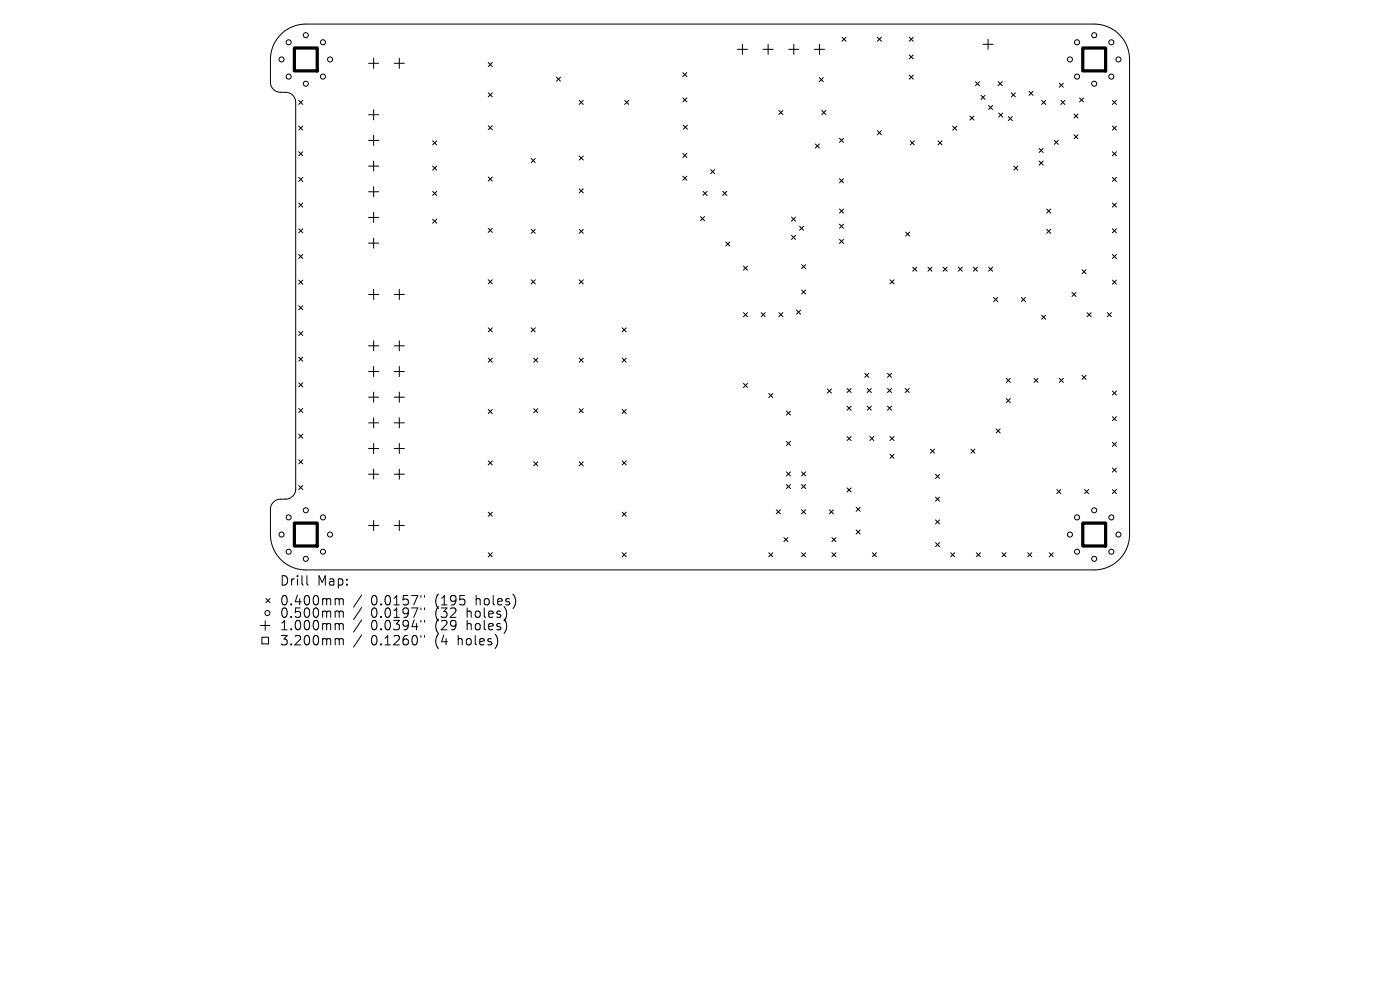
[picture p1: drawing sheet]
<svg xmlns="http://www.w3.org/2000/svg" width="297mm" height="210mm" viewBox="0 0 297 210" stroke-linecap="round" stroke-linejoin="round" font-family="sans-serif">
<defs><g id="words">
<g font-size="2.8">
<text x="59.3" y="124.5">Drill</text>
<text x="67.3" y="124.5">Map:</text>
<text x="59.3" y="128.7">0.400mm</text>
<text x="59.3" y="131.3">0.500mm</text>
<text x="78.7" y="128.7">0.0157&quot;</text>
<text x="78.7" y="131.3">0.0197&quot;</text>
<text x="92.4" y="128.7">(195</text>
<text x="92.4" y="131.3">(32</text>
<text x="99.3" y="131.3">holes)</text>
<text x="101.2" y="128.7">holes)</text>
<text x="59.3" y="134">1.000mm</text>
<text x="59.3" y="137.2">3.200mm</text>
<text x="78.7" y="134">0.0394&quot;</text>
<text x="78.7" y="137.2">0.1260&quot;</text>
<text x="92.4" y="134">(29</text>
<text x="92.4" y="137.2">(4</text>
<text x="97.4" y="137.2">holes)</text>
<text x="99.3" y="134">holes)</text>
</g>
</g></defs>
<g fill="none" stroke="#000" stroke-width=".21">
<path d="M59.6 7.3a7.5 7.5 0 0 1 5.3-2.2h167.2a7.5 7.5 0 0 1 7.5 7.5v100.8a7.5 7.5 0 0 1-7.5 7.5h-167.2a7.5 7.5 0 0 1-7.5-7.5v-5.4a2.14 2.14 0 0 1 2.1-2.1h1.1a2.14 2.14 0 0 0 2.1-2.2v-82a2.14 2.14 0 0 0-2.1-2.1h-1.1a2.14 2.14 0 0 1-2.1-2.2v-4.8a7.5 7.5 0 0 1 2.2-5.3zM78.2 13.4h2.1M79.3 12.4v2.1M83.6 13.4h2.2M84.7 12.4v2.1M103.6 13.3l.8 .8M103.6 19.7l.8 .8M104.4 13.3l-.8 .8M104.4 19.7l-.8 .8M118.1 16.4l.8 .8M118.9 16.4l-.8 .8M144.8 15.4l.9 .9"/>
<path d="M145.7 15.4l-.9 .9M156.4 10.5h2.2M157.5 9.4v2.1M161.9 10.5h2.1M163 9.4v2.1M167.3 10.5h2.2M168.4 9.4v2.1M172.8 10.5h2.1M173.8 16.5l.9 .8M173.8 9.4v2.1M174.7 16.5l-.9 .8M178.6 7.9l.9 .9"/>
<path d="M179.5 7.9l-.9 .9M186.1 7.9l.9 .9M187 7.9l-.9 .9M192.9 7.9l.8 .9M192.9 11.6l.8 .9M192.9 15.9l.8 .9M193.7 7.9l-.8 .9M193.7 11.6l-.8 .9M193.7 15.9l-.8 .9M206.9 17.3l.9 .9M207.8 17.3l-.9 .9M208.5 9.4h2.2"/>
<path d="M209.6 8.3v2.2M211.8 17.3l.8 .9M212.6 17.3l-.8 .9M214.5 19.7l.9 .8M215.4 19.7l-.9 .8M218.3 19.4l.9 .8M219.2 19.4l-.9 .8M224.7 17.7l.9 .8M225.6 17.7l-.9 .8M63.4 21.3l.8 .9M63.4 26.7l.8 .9M63.4 32.2l.8 .8"/>
<path d="M63.4 37.6l.8 .9M64.2 21.3l-.8 .9M64.2 26.7l-.8 .9M64.2 32.2l-.8 .8M64.2 37.6l-.8 .9M78.2 24.3h2.1M78.2 29.8h2.1M78.2 35.2h2.1M79.3 23.3v2.1M79.3 28.7v2.2M79.3 34.2v2.1M79.3 39.6v2.2"/>
<path d="M91.8 29.9l.8 .8M91.8 35.2l.8 .9M92.6 29.9l-.8 .8M92.6 35.2l-.8 .9M103.6 26.7l.8 .8M103.6 37.5l.8 .9M104.4 26.7l-.8 .8M104.4 37.5l-.8 .9M112.7 33.6l.8 .9M113.5 33.6l-.8 .9M122.9 21.3l.8 .9M122.9 33.1l.8 .8"/>
<path d="M123.7 21.3l-.8 .9M123.7 33.1l-.8 .8M132.5 21.3l.9 .9M133.4 21.3l-.9 .9M144.9 20.8l.8 .8M144.9 32.6l.8 .8M144.9 37.4l.8 .8M145 26.5l.8 .9M145.7 37.4l-.8 .8M145.7 20.8l-.8 .8M145.7 32.6l-.8 .8M145.8 26.5l-.8 .9"/>
<path d="M150.8 36l.8 .8M151.6 36l-.8 .8M165.2 23.4l.9 .9M166.1 23.4l-.9 .9M173 30.5l.8 .9M173.8 30.5l-.8 .9M174.3 23.4l.9 .9M175.2 23.4l-.9 .9M178.1 29.3l.8 .9M178.1 37.9l.8 .9M178.9 29.3l-.8 .9M178.9 37.9l-.8 .9"/>
<path d="M186.1 27.7l.9 .9M187 27.7l-.9 .9M193.1 29.9l.9 .8M194 29.9l-.9 .8M199 29.9l.9 .8M199.9 29.9l-.9 .8M202.1 26.8l.9 .8M203 26.8l-.9 .8M205.8 24.6l.8 .9M206.6 24.6l-.8 .9M208.1 20.2l.9 .9M209 20.2l-.9 .9"/>
<path d="M209.7 22.4l.9 .8M210.6 22.4l-.9 .8M211.9 24l.8 .8M212.7 24l-.8 .8M213.9 24.7l.9 .9M214.8 24.7l-.9 .9M215.1 35.2l.8 .9M215.9 35.2l-.8 .9M220.4 31.5l.9 .8M220.4 34.2l.9 .8M221 21.3l.8 .9M221.3 31.5l-.9 .8"/>
<path d="M221.3 34.2l-.9 .8M221.8 21.3l-.8 .9M223.7 29.8l.8 .8M224.5 29.8l-.8 .8M225.1 21.3l.8 .9M225.9 21.3l-.8 .9M227.8 24.2l.9 .8M227.8 28.6l.9 .8M228.7 24.2l-.9 .8M228.7 28.6l-.9 .8M229 20.8l.9 .8M229.9 20.8l-.9 .8"/>
<path d="M236 32.2l.8 .8M236 21.3l.8 .9M236 26.7l.8 .9M236 37.6l.8 .9M236.8 21.3l-.8 .9M236.8 26.7l-.8 .9M236.8 32.2l-.8 .8M236.8 37.6l-.8 .9M63.4 43.1l.8 .8M63.4 48.5l.8 .9M63.4 54l.8 .8M63.4 59.4l.8 .9"/>
<path d="M64.2 43.1l-.8 .8M64.2 48.5l-.8 .9M64.2 54l-.8 .8M64.2 59.4l-.8 .9M78.2 40.7h2.1M78.2 46.1h2.1M78.2 51.6h2.1M79.3 45.1v2.1M79.3 50.5v2.1M91.8 40.6l.8 .9M91.8 46.5l.8 .8M92.6 40.6l-.8 .9"/>
<path d="M92.6 46.5l-.8 .8M103.6 48.4l.8 .9M103.6 59.3l.8 .9M104.4 48.4l-.8 .9M104.4 59.3l-.8 .9M112.7 48.6l.8 .9M112.7 59.4l.8 .8M113.5 48.6l-.8 .9M113.5 59.4l-.8 .8M122.9 40.1l.8 .8M122.9 48.6l.8 .9M122.9 59.4l.8 .8"/>
<path d="M123.7 40.1l-.8 .8M123.7 59.4l-.8 .8M123.7 48.6l-.8 .9M148.6 46l.9 .8M149.1 40.6l.9 .9M149.5 46l-.9 .8M150 40.6l-.9 .9M153.3 40.6l.9 .9M154 51.3l.8 .9M154.2 40.6l-.9 .9M154.8 51.3l-.8 .9M157.7 56.5l.9 .8"/>
<path d="M158.6 56.5l-.9 .8M167.9 46.1l.9 .8M167.9 49.9l.9 .9M168.8 46.1l-.9 .8M168.8 49.9l-.9 .9M169.6 48l.9 .9M170.1 56.1l.8 .9M170.5 48l-.9 .9M170.9 56.1l-.8 .9M178.1 44.3l.8 .9M178.1 47.6l.8 .8M178.1 50.8l.8 .8"/>
<path d="M178.9 44.3l-.8 .9M178.9 47.6l-.8 .8M178.9 50.8l-.8 .8M188.8 59.4l.9 .8M189.7 59.4l-.9 .8M192.1 49.2l.9 .9M193 49.2l-.9 .9M193.6 56.7l.9 .8M194.5 56.7l-.9 .8M196.9 56.7l.8 .8M197.7 56.7l-.8 .8M200.1 56.7l.8 .8"/>
<path d="M200.9 56.7l-.8 .8M203.3 56.7l.8 .8M204.1 56.7l-.8 .8M206.5 56.7l.9 .8M207.4 56.7l-.9 .8M209.7 56.7l.9 .8M210.6 56.7l-.9 .8M222 44.3l.9 .9M222 48.6l.9 .9M222.9 48.6l-.9 .9M222.9 44.3l-.9 .9M229.6 57.2l.8 .9"/>
<path d="M230.4 57.2l-.8 .9M236 48.5l.8 .9M236 43.1l.8 .8M236 54l.8 .8M236 59.4l.8 .9M236.8 43.1l-.8 .8M236.8 48.5l-.8 .9M236.8 54l-.8 .8M236.8 59.4l-.8 .9M63.4 64.9l.8 .8M63.4 70.3l.8 .9M63.4 75.8l.8 .8"/>
<path d="M64.2 64.9l-.8 .8M64.2 70.3l-.8 .9M64.2 75.8l-.8 .8M78.2 62.5h2.1M78.2 73.4h2.1M78.2 78.8h2.1M79.3 61.4v2.1M79.3 72.3v2.1M79.3 77.7v2.2M83.6 62.5h2.2M83.6 73.4h2.2M83.6 78.8h2.2"/>
<path d="M84.7 61.4v2.1M84.7 72.3v2.1M84.7 77.7v2.2M103.6 69.5l.8 .9M103.6 76l.8 .8M104.4 69.5l-.8 .9M104.4 76l-.8 .8M112.7 69.5l.8 .9M113.2 76l.9 .8M113.5 69.5l-.8 .9M114.1 76l-.9 .8M122.9 76l.8 .8"/>
<path d="M123.7 76l-.8 .8M132 69.5l.8 .9M132 76l.8 .8M132.8 69.5l-.8 .9M132.8 76l-.8 .8M157.7 66.3l.9 .9M158.6 66.3l-.9 .9M161.5 66.3l.8 .9M162.3 66.3l-.8 .9M165.2 66.3l.9 .9M166.1 66.3l-.9 .9M169 65.8l.8 .8"/>
<path d="M169.8 65.8l-.8 .8M170.1 61.5l.8 .9M170.9 61.5l-.8 .9M183.5 79.2l.8 .8M184.3 79.2l-.8 .8M188.3 79.2l.8 .8M189.1 79.2l-.8 .8M210.8 63.1l.8 .9M211.6 63.1l-.8 .9M216.7 63.1l.8 .9M217.5 63.1l-.8 .9M221 66.9l.8 .8"/>
<path d="M221.8 66.9l-.8 .8M227.4 62l.9 .9M228.3 62l-.9 .9M229.6 79.6l.8 .9M230.4 79.6l-.8 .9M230.6 66.3l.9 .9M231.5 66.3l-.9 .9M234.9 66.3l.9 .9M235.8 66.3l-.9 .9M63.4 81.2l.8 .9M63.4 86.7l.8 .8M63.4 92.1l.8 .9"/>
<path d="M63.4 97.5l.8 .9M64.2 81.2l-.8 .9M64.2 86.7l-.8 .8M64.2 92.1l-.8 .9M64.2 97.5l-.8 .9M78.2 84.3h2.1M78.2 89.7h2.1M78.2 95.1h2.1M79.3 83.2v2.1M79.3 88.6v2.2M79.3 94.1v2.1M79.3 99.5v2.2"/>
<path d="M83.6 84.3h2.2M83.6 89.7h2.2M83.6 95.1h2.2M84.7 83.2v2.1M84.7 88.6v2.2M84.7 94.1v2.1M84.7 99.5v2.2M103.6 86.9l.8 .8M103.6 97.8l.8 .8M104.4 86.9l-.8 .8M104.4 97.8l-.8 .8M113.2 86.7l.9 .9"/>
<path d="M113.2 98l.9 .8M114.1 86.7l-.9 .9M114.1 98l-.9 .8M122.9 86.7l.8 .9M122.9 98l.8 .8M123.7 98l-.8 .8M123.7 86.7l-.8 .9M132 86.9l.8 .8M132 97.8l.8 .8M132.8 86.9l-.8 .8M132.8 97.8l-.8 .8M157.7 81.3l.9 .9"/>
<path d="M158.6 81.3l-.9 .9M163.1 83.5l.8 .8M163.9 83.5l-.8 .8M166.8 87.2l.9 .9M166.8 93.6l.9 .9M167.7 87.2l-.9 .9M167.7 93.6l-.9 .9M175.5 82.5l.9 .9M176.4 82.5l-.9 .9M179.7 82.4l.9 .9M179.7 86.2l.9 .8M179.7 92.6l.9 .9"/>
<path d="M180.6 82.4l-.9 .9M180.6 86.2l-.9 .8M180.6 92.6l-.9 .9M184 82.4l.8 .9M184 86.2l.8 .8M184.5 92.6l.9 .9M184.8 86.2l-.8 .8M184.8 82.4l-.8 .9M185.4 92.6l-.9 .9M188.3 82.4l.8 .9M188.3 86.2l.8 .8M188.8 92.6l.9 .9"/>
<path d="M188.8 96.3l.9 .9M189.1 82.4l-.8 .9M189.1 86.2l-.8 .8M189.7 92.6l-.9 .9M189.7 96.3l-.9 .9M192 82.4l.9 .9M192.9 82.4l-.9 .9M197.4 95.3l.8 .8M198.2 95.3l-.8 .8M206 95.3l.8 .8M206.8 95.3l-.8 .8M211.3 91l.9 .8"/>
<path d="M212.2 91l-.9 .8M213.5 80.3l.8 .8M213.5 84.6l.8 .8M214.3 80.3l-.8 .8M214.3 84.6l-.8 .8M219.4 80.3l.8 .8M220.2 80.3l-.8 .8M224.7 80.3l.9 .8M225.6 80.3l-.9 .8M236 82.9l.8 .9M236 88.4l.8 .8M236 93.8l.8 .9"/>
<path d="M236 99.3l.8 .8M236.8 82.9l-.8 .9M236.8 93.8l-.8 .9M236.8 99.3l-.8 .8M236.8 88.4l-.8 .8M63.4 103l.8 .9M64.2 103l-.8 .9M78.2 100.6h2.1M78.2 111.5h2.1M79.3 110.4v2.2M83.6 100.6h2.2M83.6 111.5h2.2"/>
<path d="M84.7 110.4v2.2M103.6 108.7l.8 .8M103.6 117.3l.8 .8M104.4 108.7l-.8 .8M104.4 117.3l-.8 .8M132 108.7l.8 .8M132 117.3l.8 .8M132.8 108.7l-.8 .8M132.8 117.3l-.8 .8M163.1 117.3l.8 .8M163.9 117.3l-.8 .8M164.7 108.1l.8 .9"/>
<path d="M165.5 108.1l-.8 .9M166.3 114l.9 .9M166.8 100.1l.9 .9M166.8 102.8l.9 .8M167.2 114l-.9 .9M167.7 100.1l-.9 .9M167.7 102.8l-.9 .8M170.1 100.1l.8 .9M170.1 102.8l.8 .8M170.1 108.1l.8 .9M170.1 117.3l.8 .8M170.9 102.8l-.8 .8"/>
<path d="M170.9 100.1l-.8 .9M170.9 108.1l-.8 .9M170.9 117.3l-.8 .8M175.9 108.1l.9 .9M176.5 114l.8 .9M176.5 117.3l.8 .8M176.8 108.1l-.9 .9M177.3 114l-.8 .9M177.3 117.3l-.8 .8M179.7 103.5l.9 .9M180.6 103.5l-.9 .9M181.6 107.6l.9 .9"/>
<path d="M181.6 112.4l.9 .9M182.5 107.6l-.9 .9M182.5 112.4l-.9 .9M185.1 117.3l.8 .8M185.9 117.3l-.8 .8M198.5 100.6l.8 .9M198.5 105.5l.8 .8M198.5 110.3l.8 .8M198.5 115.1l.8 .9M199.3 100.6l-.8 .9M199.3 105.5l-.8 .8M199.3 110.3l-.8 .8"/>
<path d="M199.3 115.1l-.8 .9M201.7 117.3l.8 .8M202.5 117.3l-.8 .8M207.1 117.3l.9 .8M208 117.3l-.9 .8M212.6 117.3l.8 .8M213.4 117.3l-.8 .8M218 117.3l.9 .8M218.9 117.3l-.9 .8M222.6 117.3l.8 .8M223.4 117.3l-.8 .8M224.2 103.9l.9 .8"/>
<path d="M225.1 103.9l-.9 .8M230.1 103.9l.8 .8M230.9 103.9l-.8 .8M236 103.9l.8 .8M236.8 103.9l-.8 .8M55.3 132.7h2M55.6 135.2h1.4v1.4h-1.4zM56.3 131.7v2M56.4 127l.9 .8M57.3 127l-.9 .8M65.1 122.1v1.7l.3 .3M71.4 127h.3l.3 .3"/>
<path d="M71.4 129.6h.3l.3 .3M71.4 132.3l.5 .1 .1 .2M71.4 135.5l.5 .1 .1 .2M72 127.3l.3-.3 .4 .1 .1 1.2M72 127.3v1M72 129.9v1.1M72 132.6v1M72 135.8v1M72 129.9l.3-.3 .4 .1 .1 1.3M72 132.6l.3-.3 .4 .1 .1 1.2M72 135.8l.3-.3 .4 .1 .1 1.2M76.7 126.2l-1.7 2.6"/>
<path d="M76.7 128.9l-1.7 2.5M76.7 131.5l-1.7 2.6M76.7 134.7l-1.7 2.6M89.3 126.3v.4M89.3 129v.3M89.3 131.6v.4M89.3 134.8v.4M90.1 126.3v.4M90.1 129v.3M90.1 131.6v.4M90.1 134.8v.4"/>
<circle cx="59.7" cy="12.6" r=".54"/>
<circle cx="61.2" cy="9" r=".54"/>
<circle cx="61.2" cy="16.3" r=".54"/>
<circle cx="64.9" cy="17.8" r=".54"/>
<circle cx="64.9" cy="7.5" r=".54"/>
<circle cx="68.5" cy="9" r=".54"/>
<circle cx="68.5" cy="16.3" r=".54"/>
<circle cx="70" cy="12.6" r=".54"/>
<circle cx="227" cy="12.6" r=".54"/>
<circle cx="228.5" cy="9" r=".54"/>
<circle cx="228.5" cy="16.3" r=".54"/>
<circle cx="232.1" cy="7.5" r=".54"/>
<circle cx="232.1" cy="17.8" r=".54"/>
<circle cx="235.8" cy="9" r=".54"/>
<circle cx="235.8" cy="16.3" r=".54"/>
<circle cx="237.3" cy="12.6" r=".54"/>
<circle cx="59.7" cy="113.4" r=".54"/>
<circle cx="61.2" cy="109.8" r=".54"/>
<circle cx="61.2" cy="117" r=".54"/>
<circle cx="64.9" cy="118.5" r=".54"/>
<circle cx="64.9" cy="108.2" r=".54"/>
<circle cx="68.5" cy="117" r=".54"/>
<circle cx="68.5" cy="109.8" r=".54"/>
<circle cx="70" cy="113.4" r=".54"/>
<circle cx="227" cy="113.4" r=".54"/>
<circle cx="228.5" cy="117" r=".54"/>
<circle cx="228.5" cy="109.8" r=".54"/>
<circle cx="232.1" cy="118.5" r=".54"/>
<circle cx="232.1" cy="108.2" r=".54"/>
<circle cx="235.8" cy="109.8" r=".54"/>
<circle cx="235.8" cy="117" r=".54"/>
<circle cx="237.3" cy="113.4" r=".54"/>
<circle cx="56.7" cy="130" r=".54"/>
</g>
<path d="M62.4 10.2h4.9v4.8h-4.9zM229.7 10.2h4.9v4.8h-4.9zM62.4 111h4.9v4.8h-4.9zM229.7 111h4.9v4.8h-4.9z" fill="none" stroke="#000" stroke-width=".69"/>
<use href="#words"/>
</svg>
